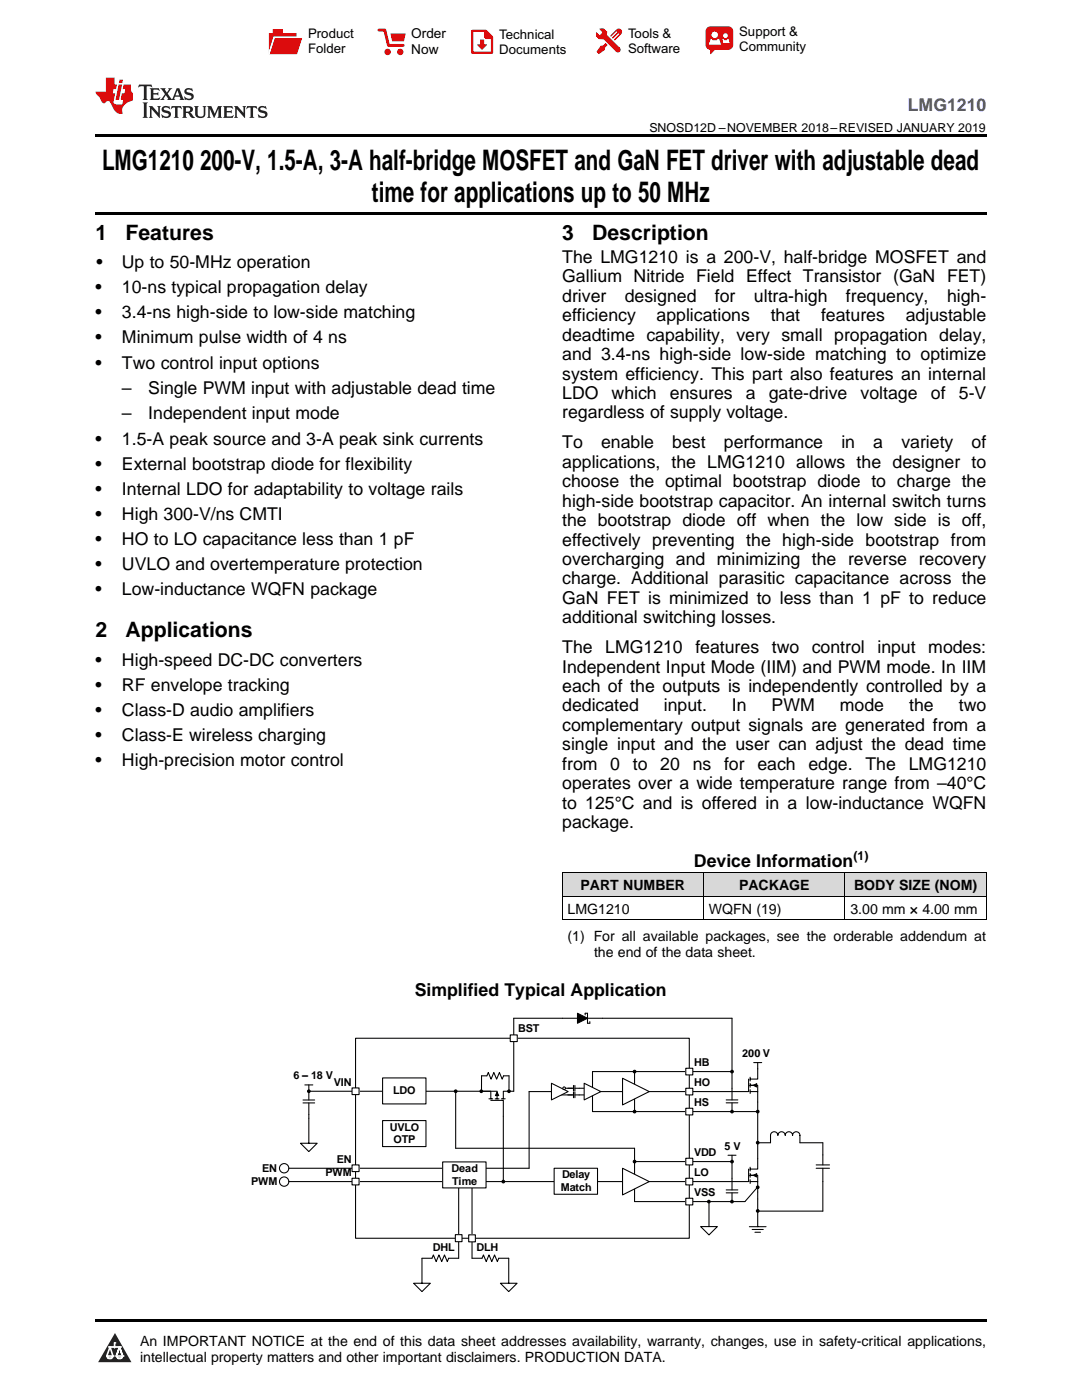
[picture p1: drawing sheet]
<svg xmlns="http://www.w3.org/2000/svg" width="216mm" height="279mm" viewBox="0 0 216 279" stroke-linecap="round" stroke-linejoin="round" font-family="sans-serif">
<defs><g id="words">
<g font-size="5.6">
<text x="20.4" y="33.9">LMG1210</text>
<text x="39.9" y="33.9">200-V, 1.5-A, 3-A half-bridge MOSFET and GaN FET driver with adjustable dead</text>
<text x="74.2" y="40.3">time for applications up to 50 MHz</text>
</g>
<g font-size="4.2">
<text x="19" y="47.8">1</text>
<text x="25" y="47.8">Features</text>
<text x="112.2" y="47.8">3</text>
<text x="118.2" y="47.8">Description</text>
<text x="19" y="127.2">2</text>
<text x="25" y="127.2">Applications</text>
</g>
<text font-size="3.5" fill="#00f" x="181.2" y="22.2">LMG1210</text>
<g font-size="3.5">
<text x="19.2" y="53.5">•</text>
<text x="24.3" y="53.5">Up to 50-MHz operation</text>
<text x="112.2" y="52.5">The LMG1210 is a 200-V, half-bridge MOSFET and</text>
<text x="19" y="58.5">•</text>
<text x="24.3" y="58.5">10-ns typical propagation delay</text>
<text x="112.2" y="56.3">Gallium Nitride Field Effect Transistor (GaN FET)</text>
<text x="19" y="63.5">•</text>
<text x="24.3" y="63.5">3.4-ns high-side to low-side matching</text>
<text x="112.2" y="60.2">driver</text>
<text x="112.2" y="64.1">efficiency</text>
<text x="124.7" y="60.2">designed</text>
<text x="131" y="64.1">applications</text>
<text x="142.7" y="60.2">for</text>
<text x="150.4" y="60.2">ultra-high</text>
<text x="153.8" y="64.1">that</text>
<text x="163.8" y="64.1">features</text>
<text x="168.8" y="60.2">frequency,</text>
<text x="180.7" y="64.1">adjustable</text>
<text x="189" y="60.2">high-</text>
<text x="19" y="68.5">•</text>
<text x="24.3" y="68.5">Minimum pulse width of 4 ns</text>
<text x="112.2" y="68">deadtime capability, very small propagation delay,</text>
<text x="112.2" y="71.9">and 3.4-ns high-side low-side matching to optimize</text>
<text x="19" y="73.6">•</text>
<text x="24.3" y="73.6">Two control input options</text>
<text x="112.2" y="75.7">system efficiency. This part also features an internal</text>
<text x="24.3" y="78.6">–</text>
<text x="24.3" y="83.7">–</text>
<text x="29.6" y="78.6">Single PWM input with adjustable dead time</text>
<text x="29.6" y="83.7">Independent input mode</text>
<text x="112.2" y="79.6">LDO</text>
<text x="112.2" y="83.5">regardless of supply voltage.</text>
<text x="122" y="79.6">which</text>
<text x="133.7" y="79.6">ensures</text>
<text x="148.8" y="79.6">a</text>
<text x="153.4" y="79.6">gate-drive</text>
<text x="171.7" y="79.6">voltage</text>
<text x="185.7" y="79.6">of</text>
<text x="191.3" y="79.6">5-V</text>
<text x="19" y="88.7">•</text>
<text x="24.3" y="88.7">1.5-A peak source and 3-A peak sink currents</text>
<text x="112.2" y="89.5">To</text>
<text x="119.9" y="89.5">enable</text>
<text x="134.2" y="89.5">best</text>
<text x="144.5" y="89.5">performance</text>
<text x="167.9" y="89.5">in</text>
<text x="174.3" y="89.5">a</text>
<text x="179.9" y="89.5">variety</text>
<text x="193.9" y="89.5">of</text>
<text x="19" y="93.7">•</text>
<text x="24.3" y="93.7">External bootstrap diode for flexibility</text>
<text x="112.2" y="93.3">applications, the LMG1210 allows the designer to</text>
<text x="19" y="98.7">•</text>
<text x="24.3" y="98.7">Internal LDO for adaptability to voltage rails</text>
<text x="112.2" y="97.2">choose the optimal bootstrap diode to charge the</text>
<text x="112.2" y="101.1">high-side bootstrap capacitor. An internal switch turns</text>
<text x="19" y="103.8">•</text>
<text x="24.3" y="103.8">High 300-V/ns CMTI</text>
<text x="112.2" y="105">the bootstrap diode off when the low side is off,</text>
<text x="19" y="108.8">•</text>
<text x="19" y="113.8">•</text>
<text x="24.3" y="108.8">HO to LO capacitance less than 1 pF</text>
<text x="24.3" y="113.8">UVLO and overtemperature protection</text>
<text x="112.2" y="108.9">effectively preventing the high-side bootstrap from</text>
<text x="112.2" y="112.7">overcharging and minimizing the reverse recovery</text>
<text x="19" y="118.8">•</text>
<text x="24.3" y="118.8">Low-inductance WQFN package</text>
<text x="112.2" y="116.6">charge. Additional parasitic capacitance across the</text>
<text x="112.2" y="120.5">GaN FET is minimized to less than 1 pF to reduce</text>
<text x="112.2" y="124.4">additional switching losses.</text>
<text x="112.2" y="130.4">The</text>
<text x="120.8" y="130.4">LMG1210</text>
<text x="138.8" y="130.4">features</text>
<text x="154" y="130.4">two</text>
<text x="162" y="130.4">control</text>
<text x="175.1" y="130.4">input</text>
<text x="185.2" y="130.4">modes:</text>
<text x="19" y="132.9">•</text>
<text x="19" y="137.9">•</text>
<text x="24.3" y="132.9">High-speed DC-DC converters</text>
<text x="24.3" y="137.9">RF envelope tracking</text>
<text x="112.2" y="134.2">Independent Input Mode (IIM) and PWM mode. In IIM</text>
<text x="19" y="142.9">•</text>
<text x="24.3" y="142.9">Class-D audio amplifiers</text>
<text x="112.2" y="138.1">each of the outputs is independently controlled by a</text>
<text x="112.2" y="142">dedicated</text>
<text x="132.5" y="142">input.</text>
<text x="146" y="142">In</text>
<text x="154" y="142">PWM</text>
<text x="167.6" y="142">mode</text>
<text x="181.4" y="142">the</text>
<text x="191.3" y="142">two</text>
<text x="19" y="148">•</text>
<text x="24.3" y="148">Class-E wireless charging</text>
<text x="112.2" y="145.9">complementary output signals are generated from a</text>
<text x="112.2" y="149.8">single input and the user can adjust the dead time</text>
<text x="19" y="153">•</text>
<text x="24.3" y="153">High-precision motor control</text>
<text x="112.2" y="153.6">from</text>
<text x="121.8" y="153.6">0</text>
<text x="126.3" y="153.6">to</text>
<text x="131.8" y="153.6">20</text>
<text x="138.2" y="153.6">ns</text>
<text x="144.5" y="153.6">for</text>
<text x="151.1" y="153.6">each</text>
<text x="161.3" y="153.6">edge.</text>
<text x="172.7" y="153.6">The</text>
<text x="181.3" y="153.6">LMG1210</text>
<text x="112.2" y="157.5">operates over a wide temperature range from –40°C</text>
<text x="112.2" y="161.4">to 125°C and is offered in a low-inductance WQFN</text>
<text x="112.2" y="165.3">package.</text>
<text x="138.5" y="173">Device Information</text>
<text x="82.8" y="198.8">Simplified Typical Application</text>
</g>
<g font-size="2.8">
<text x="115.8" y="177.7">PART NUMBER</text>
<text x="147.5" y="177.7">PACKAGE</text>
<text x="170.4" y="177.7">BODY SIZE (NOM)</text>
<text x="113.2" y="182.3">LMG1210</text>
<text x="141.5" y="182.3">WQFN (19)</text>
<text x="169.7" y="182.3">3.00 mm × 4.00 mm</text>
<text x="113.2" y="187.8">(1) For all available packages, see the orderable addendum at</text>
<text x="118.5" y="191">the end of the data sheet.</text>
<text x="27.9" y="268.6">An IMPORTANT NOTICE at the end of this data sheet addresses availability, warranty, changes, use in safety-critical applications,</text>
<text x="27.9" y="271.8">intellectual property matters and other important disclaimers. PRODUCTION DATA.</text>
</g>
<g font-size="2.7">
<text x="82.1" y="7.7">Order</text>
<text x="82.1" y="10.7">Now</text>
</g>
<g font-size="2.6">
<text x="61.5" y="7.6">Product</text>
<text x="61.5" y="10.6">Folder</text>
<text x="99.6" y="7.8">Technical</text>
<text x="99.6" y="10.8">Documents</text>
<text x="125.3" y="7.6">Tools &amp;</text>
<text x="125.3" y="10.6">Software</text>
<text x="147.5" y="7.2">Support &amp;</text>
<text x="147.5" y="10.2">Community</text>
</g>
<g font-size="2.5">
<text x="129.6" y="26.3">SNOSD12D –NOVEMBER 2018–REVISED JANUARY 2019</text>
<text x="170.3" y="171.6">(1)</text>
</g>
<g font-size="2.2">
<text x="103.4" y="206.1">BST</text>
<text x="58.6" y="215.4">6 ± 18 V</text>
<text x="138.5" y="212.7">HB</text>
<text x="148.1" y="211">200 V</text>
<text x="66.6" y="216.7">VIN</text>
<text x="78.5" y="218.4">LDO</text>
<text x="138.5" y="216.7">HO</text>
<text x="138.5" y="220.7">HS</text>
<text x="77.8" y="225.7">UVLO</text>
<text x="52.3" y="233.8">EN</text>
<text x="67.2" y="232.1">EN</text>
<text x="78.5" y="228.2">OTP</text>
<text x="90.1" y="233.9">Dead</text>
<text x="138.5" y="230.7">VDD</text>
<text x="144.6" y="229.5">5 V</text>
<text x="50.1" y="236.5">PWM</text>
<text x="64.9" y="234.7">PWM</text>
<text x="90.2" y="236.5">Time</text>
<text x="111.9" y="237.7">Match</text>
<text x="112.1" y="235.2">Delay</text>
<text x="138.5" y="234.7">LO</text>
<text x="138.5" y="238.7">VSS</text>
<text x="86.4" y="249.7">DHL</text>
<text x="95.1" y="249.7">DLH</text>
</g>
</g></defs>
<g fill="#d8d8d8">
<path d="M112.2 174.3h28.2v4.6h-28.2z"/>
<path d="M140.4 174.3h28.2v4.6h-28.2z"/>
<path d="M168.6 174.3h28.2v4.6h-28.2z"/>
</g>
<path d="M22.9 266l3.3 5.9h-6.6z" fill="#231f20"/>
<path d="M21.3 270.6h1.2l-.3 .5h-.3a.53 .53 0 0 1-.6-.5z" fill-rule="evenodd" fill="#fff"/>
<path d="M21.3 270.6h1.2l-.3 .5h-.3a.53 .53 0 0 1-.6-.5z" fill="none" stroke="#231f20" stroke-width=".33"/>
<path d="M21.3 270.6l1.2 .1-.3 .4h-.5z" fill="none" stroke="#fff" stroke-width=".33"/>
<path d="M22.9 268.9h.1" fill="none" stroke="#fff" stroke-width=".33"/>
<path d="M22.9 268v.9z" fill="#fff"/>
<path d="M22.9 268v.9z" fill="none" stroke="#fff" stroke-width=".33"/>
<circle cx="22.9" cy="268" r=".16" fill="#fff"/>
<path d="M21.8 268.8h.1" fill="none" stroke="#fff" stroke-width=".33"/>
<path d="M21.8 268.8h2.2z" fill="#fff"/>
<path d="M21.8 268.8h2.2z" fill="none" stroke="#fff" stroke-width=".33"/>
<circle cx="24" cy="268.8" r=".16" fill="#fff"/>
<path d="M23.2 270.6h.1" fill="none" stroke="#fff" stroke-width=".33"/>
<path d="M23.8 268.8l-.6 1.8z" fill="#fff"/>
<path d="M23.8 268.8l-.6 1.8z" fill="none" stroke="#fff" stroke-width=".33"/>
<path d="M23.8 268.8l.7 1.8z" fill="#fff"/>
<path d="M23.8 268.8l.7 1.8z" fill="none" stroke="#fff" stroke-width=".33"/>
<path d="M24.4 270.6h.1" fill="none" stroke="#fff" stroke-width=".33"/>
<circle cx="21.3" cy="270.6" r=".16" fill="#fff"/>
<path d="M22 268.8l-.7 1.8z" fill="#fff"/>
<path d="M22 268.8l-.7 1.8z" fill="none" stroke="#fff" stroke-width=".33"/>
<path d="M22 268.8l.5 1.8z" fill="#fff"/>
<path d="M22 268.8l.5 1.8z" fill="none" stroke="#fff" stroke-width=".33"/>
<circle cx="22.5" cy="270.6" r=".16" fill="#fff"/>
<path d="M23.3 270.6h1.2a.63 .63 0 0 1-.6 .5 .63 .63 0 0 1-.6-.5z" fill-rule="evenodd" fill="#fff"/>
<path d="M23.3 270.6h1.2a.63 .63 0 0 1-.6 .5 .63 .63 0 0 1-.6-.5z" fill="none" stroke="#231f20" stroke-width=".33"/>
<path d="M23.3 270.6h1.2l-.4 .5h-.5z" fill="none" stroke="#fff" stroke-width=".33"/>
<path d="M23.2 270.6h.1" fill="none" stroke="#fff" stroke-width=".33"/>
<circle cx="24.5" cy="270.6" r=".16" fill="#fff"/>
<path d="M19 263.2h177.8v.5h-177.8z" fill="#000"/>
<g fill="none" stroke="#000" stroke-width=".21">
<path d="M61.6 217.8h37.6M70.9 207.2h66.6v39.9h-66.6zM118.2 213.9h27.9M119.3 217.8h26.9M126.6 213.9v7.9M118.2 221.8h32.9"/>
<circle cx="126.6" cy="213.9" r=".27"/>
<circle cx="126.6" cy="221.8" r=".27"/>
</g>
<g fill="#000">
<circle cx="126.6" cy="213.9" r=".27"/>
<circle cx="126.6" cy="221.8" r=".27"/>
</g>
<path d="M124.2 215.2l5.3 2.6-5.3 2.7z" fill="#fff"/>
<path d="M124.2 215.2l5.3 2.6-5.3 2.7z" fill="none" stroke="#000" stroke-width=".21"/>
<path d="M136.8 213.2h1.4v1.3h-1.4z" fill-rule="evenodd" fill="#fff"/>
<path d="M136.8 213.2h1.4v1.3h-1.4z" fill="none" stroke="#000" stroke-width=".21"/>
<path d="M136.8 217.2h1.4v1.3h-1.4z" fill-rule="evenodd" fill="#fff"/>
<path d="M136.8 217.2h1.4v1.3h-1.4z" fill="none" stroke="#000" stroke-width=".21"/>
<path d="M136.8 221.2h1.4v1.3h-1.4z" fill-rule="evenodd" fill="#fff"/>
<path d="M115.6 217.2h2M115.6 218.5h2M118.2 213.9v7.9M136.8 221.2h1.4v1.3h-1.4z" fill="none" stroke="#000" stroke-width=".21"/>
<path d="M116.6 216.2l3.3 1.6-3.3 1.7z" fill="#fff"/>
<path d="M111.3 218.5h2.9M112.6 217.2h1.6M116.6 216.2l3.3 1.6-3.3 1.7z" fill="none" stroke="#000" stroke-width=".21"/>
<path d="M76.3 215.1h8.7v5.2h-8.7z" fill-rule="evenodd" fill="#fff"/>
<path d="M76.3 215.1h8.7v5.2h-8.7zM102.5 203.2v14.6" fill="none" stroke="#000" stroke-width=".21"/>
<path d="M101.8 206.5h1.4v1.4h-1.4z" fill-rule="evenodd" fill="#fff"/>
<path d="M95.9 217.8h2v1.5M97.6 219.3h.7M97.9 219.6h2.5v3.2M98.8 219.3h.8M99.2 218l.3 .6h-.7zM99.2 217.8v1.5M100.1 219.3h.7M101.8 206.5h1.4v1.4h-1.4zM102.5 217.8h-2.1v1.5" fill="none" stroke="#000" stroke-width=".21"/>
<path d="M99.2 218l.3 .6h-.7z" fill="#000"/>
<path d="M76.3 223.6h8.7v5.2h-8.7z" fill-rule="evenodd" fill="#fff"/>
<g fill="none" stroke="#000" stroke-width=".21">
<path d="M76.3 223.6h8.7v5.2h-8.7zM119.3 235.8h26.9M126.6 231.8h19.6M126.6 229.2v10.6h22"/>
<circle cx="126.6" cy="231.8" r=".27"/>
</g>
<circle cx="126.6" cy="231.8" r=".27" fill="#000"/>
<path d="M124.2 233.2l5.3 2.6-5.3 2.7z" fill="#fff"/>
<path d="M124.2 233.2l5.3 2.6-5.3 2.7z" fill="none" stroke="#000" stroke-width=".21"/>
<path d="M136.8 231.2h1.4v1.3h-1.4z" fill-rule="evenodd" fill="#fff"/>
<path d="M136.8 231.2h1.4v1.3h-1.4z" fill="none" stroke="#000" stroke-width=".21"/>
<path d="M136.8 235.1h1.4v1.4h-1.4z" fill-rule="evenodd" fill="#fff"/>
<path d="M136.8 235.1h1.4v1.4h-1.4z" fill="none" stroke="#000" stroke-width=".21"/>
<path d="M136.8 239.1h1.4v1.4h-1.4z" fill-rule="evenodd" fill="#fff"/>
<path d="M110.9 217.8h-5.3v15.4M136.8 239.1h1.4v1.4h-1.4z" fill="none" stroke="#000" stroke-width=".21"/>
<path d="M110 216.2l3.4 1.6-3.4 1.7z" fill="#fff"/>
<path d="M110 216.2l3.4 1.6-3.4 1.7zM57.6 233.2h48M57.6 235.8h54" fill="none" stroke="#000" stroke-width=".21"/>
<path d="M110.6 233.2h8.6v5.1h-8.6z" fill-rule="evenodd" fill="#fff"/>
<g fill="none" stroke="#000" stroke-width=".21">
<path d="M90.9 217.8v11.4h35.7M110.6 233.2h8.6v5.1h-8.6z"/>
<circle cx="90.9" cy="217.8" r=".27"/>
</g>
<circle cx="90.9" cy="217.8" r=".27" fill="#000"/>
<path d="M70.2 217.1h1.4v1.3h-1.4z" fill-rule="evenodd" fill="#fff"/>
<path d="M70.2 217.1h1.4v1.3h-1.4z" fill="none" stroke="#000" stroke-width=".21"/>
<path d="M70.2 232.5h1.4v1.3h-1.4z" fill-rule="evenodd" fill="#fff"/>
<path d="M70.2 232.5h1.4v1.3h-1.4z" fill="none" stroke="#000" stroke-width=".21"/>
<path d="M70.2 235.1h1.4v1.4h-1.4z" fill-rule="evenodd" fill="#fff"/>
<g fill="none" stroke="#000" stroke-width=".21">
<path d="M70.2 235.1h1.4v1.4h-1.4zM91.5 237.1v14M94.2 234.5v16.6M100.4 222.8v13"/>
<circle cx="100.4" cy="235.8" r=".27"/>
</g>
<circle cx="100.4" cy="235.8" r=".27" fill="#000"/>
<path d="M90.9 246.4h1.3v1.4h-1.3z" fill-rule="evenodd" fill="#fff"/>
<path d="M90.9 246.4h1.3v1.4h-1.3z" fill="none" stroke="#000" stroke-width=".21"/>
<path d="M93.5 246.4h1.4v1.4h-1.4z" fill-rule="evenodd" fill="#fff"/>
<path d="M86.2 251.1l.3-.7 .5 1.4 .6-1.4 .5 1.4 .6-1.4 .5 1.4 .3-.7h2M93.5 246.4h1.4v1.4h-1.4z" fill="none" stroke="#000" stroke-width=".21"/>
<path d="M82.5 256.1h3.4l-1.7 1.7z" fill="#fff"/>
<path d="M82.5 256.1h3.4l-1.7 1.7zM86.2 251.1h-2v5M94.2 251.1h2l.3-.7 .5 1.4 .6-1.4 .5 1.4 .6-1.4 .5 1.4 .3-.7h2" fill="none" stroke="#000" stroke-width=".21"/>
<path d="M99.8 256.1h3.4l-1.7 1.7z" fill="#fff"/>
<g fill="none" stroke="#000" stroke-width=".21">
<path d="M60.5 219.5h2.3M61.6 217.8v1.7M102.5 203.2h43.6v16.3M115.2 202.2l2 1-2 1zM116.8 202.5v-.3h.4v2h.5v-.3M144.9 219.5h2.3M60.5 220.1h2.3M61.6 220.1v2.3M144.9 220.1h2.3M144.9 237.5h2.3M144.9 238.1h2.3M146.1 220.1v1.7"/>
<path d="M146.1 235.1v2.4M146.1 238.1v1.7M99.8 256.1h3.4l-1.7 1.7zM101.5 251.1v5"/>
<circle cx="146.1" cy="213.9" r=".27"/>
</g>
<g fill="#000">
<path d="M115.2 202.2l2 1-2 1z"/>
<circle cx="146.1" cy="213.9" r=".27"/>
</g>
<path d="M60 228.2h3.3l-1.7 1.6z" fill="#fff"/>
<g fill="none" stroke="#000" stroke-width=".21">
<path d="M60.8 216.5h1.6M61.6 216.5v1.3M113.3 217.2h1.1M113.3 218.5h1.1M114.4 216.6v1.1M114.4 218v1.1M114.7 216.6v1.1M114.7 218v1.1M114.7 217.2h.9M114.7 218.5h.9M149.4 215.4v2.4h-3.2M149.7 217.8h1.5v15.5h-1.5"/>
<path d="M149.7 215v.7M149.7 216.2v.8M149.7 217.5v.7M150.3 216.6l.7-.3v.6zM150.4 212.1h1.6M150.9 216.6h-1.2h1.5v1.2M151.2 213.3v2.1h-1.5M151.2 212.1v1.2M60 228.2h3.3l-1.7 1.6zM61.6 222.4v5.8M145.3 230.6h1.6M146.1 230.6v4.5"/>
<path d="M149.4 233.3v2.5h-3.2M149.7 235.8h1.5v9M149.7 232.9v.8M149.7 234.2v.7M149.7 235.4v.8M150.3 234.6l.7-.4v.7zM150.9 234.6h-1.2h1.5v1.2M149.5 244.8h3.4M150.1 245.4h2.2M150.6 245.9h1.1"/>
<circle cx="61.6" cy="217.8" r=".27"/>
<circle cx="56.7" cy="233.2" r=".93"/>
<circle cx="56.7" cy="235.8" r=".93"/>
<circle cx="146.1" cy="231.8" r=".27"/>
<circle cx="146.1" cy="221.8" r=".27"/>
<circle cx="151.2" cy="221.8" r=".27"/>
<circle cx="151.2" cy="236.9" r=".27"/>
</g>
<g fill="#000">
<path d="M150.3 216.6l.7-.3v.6zM150.3 234.6l.7-.4v.7z"/>
<circle cx="61.6" cy="217.8" r=".27"/>
<circle cx="146.1" cy="231.8" r=".27"/>
<circle cx="146.1" cy="221.8" r=".27"/>
<circle cx="151.2" cy="221.8" r=".27"/>
<circle cx="151.2" cy="236.9" r=".27"/>
</g>
<path d="M88.3 231.9h8.7v5.2h-8.7z" fill-rule="evenodd" fill="#fff"/>
<path d="M88.3 231.9h8.7v5.2h-8.7z" fill="none" stroke="#000" stroke-width=".21"/>
<circle cx="112.6" cy="217.2" r=".27" fill="#fff"/>
<circle cx="112.6" cy="217.2" r=".27" fill="none" stroke="#000" stroke-width=".21"/>
<path d="M139.8 244.8h3.3l-1.6 1.7z" fill="#fff"/>
<g fill="none" stroke="#000" stroke-width=".21">
<path d="M96.1 217.8v-3.1h1.1l.2-.7 .6 1.4 .5-1.4 .6 1.4 .6-1.4 .5 1.4 .3-.7h1.1v3.1M141.5 239.8v5M151.1 228.1h2.6v-1.5a.73 .73 0 0 1 .8-.7 .73 .73 0 0 1 .7 .7 .73 .73 0 0 1 .7-.7 .73 .73 0 0 1 .8 .7 .73 .73 0 0 1 .7-.7 .73 .73 0 0 1 .7 .7 .73 .73 0 0 1 .8-.7 .73 .73 0 0 1 .7 .7v1.5h4.6v4.4M151.2 236.9l-2.6 2.9M162.9 233.2h2.6M162.9 232.5h2.6M164.2 233.2v8.5h-13M139.8 244.8h3.3l-1.6 1.7z"/>
<circle cx="96" cy="217.8" r=".27"/>
<circle cx="101.6" cy="217.8" r=".27"/>
<circle cx="141.4" cy="239.8" r=".27"/>
<circle cx="146.1" cy="239.8" r=".27"/>
<circle cx="151.2" cy="228" r=".27"/>
<circle cx="151.2" cy="241.7" r=".27"/>
</g>
<g fill="#000">
<circle cx="96" cy="217.8" r=".27"/>
<circle cx="101.6" cy="217.8" r=".27"/>
<circle cx="141.4" cy="239.8" r=".27"/>
<circle cx="146.1" cy="239.8" r=".27"/>
<circle cx="151.2" cy="228" r=".27"/>
<circle cx="151.2" cy="241.7" r=".27"/>
</g>
<path d="M112.2 178.9h84.6M112.2 174.2h84.6M112.2 174.3v9.3M140.4 174.3v9.3M168.6 174.3v9.3M196.8 174.3v9.3M112.2 183.5h84.6" fill="none" stroke="#000" stroke-width=".2"/>
<path d="M19 26.8h177.8v.6h-177.8zM19 42.3h177.8v.5h-177.8z" fill="#000"/>
<path d="M27.7 16.9l-.1 .6 .6-.3h.5v.2v2.2l-.2 .4h1l-.2-.4v-2.2v-.2h.5l.6 .3-.2-.6zM29.9 17.6l.2 .4v1.6l-.2 .4h1.9l.1-.6a1.09 1.09 0 0 1-1.3 .1v-.6h.6l.4 .2v-.7l-.2 .2h-.8v-.6l.2-.1a1.01 1.01 0 0 1 1 .3l-.1-.6zM32 17.6l.9 1.2-1 1.2h.9l-.2-.3 .5-.7 .5 .7-.3 .3h1.7l-.2-.3 .1-.4h1l.1 .4-.2 .3h1l-.3-.4-.7-2h-.5l-1 2.2-.8-1.1 .9-1.1h-.9l.2 .2-.4 .7-.4-.7 .2-.2zM35.4 18l.4 1h-.8zM37 17.7a.66 .66 0 0 0-.2 .8 .66 .66 0 0 0 .6 .4l.7 .2 .1 .2a.8 .8 0 0 1-.7 .4 .8 .8 0 0 1-.7-.5l.1 .8 .2-.2a.94 .94 0 0 0 1.1 .1 .94 .94 0 0 0 .4-.9 1.48 1.48 0 0 0-1.3-.6v-.4a1.1 1.1 0 0 1 1.2 .2l-.2-.6-.2 .1-.5-.1zM28.5 20.4l.2 .4v2.3l-.2 .4h1l-.2-.4v-2.3l.2-.4zM29.7 21.2l.2 .4v1.5l-.2 .4h.8l-.3-.4 .1-1.3 1.6 1.8v-2l.2-.4h-.7l.2 .2v1.1l-1.2-1.3zM32.5 21.3a.66 .66 0 0 0-.2 .8 .66 .66 0 0 0 .6 .4l.6 .2 .2 .2a.8 .8 0 0 1-.8 .4 .8 .8 0 0 1-.7-.5l.2 .7 .2-.1a.94 .94 0 0 0 1 .1 .94 .94 0 0 0 .5-1 1.47 1.47 0 0 0-1.3-.6l-.1-.3a1.1 1.1 0 0 1 1.3 .2l-.2-.6-.2 .1-.5-.2zM34.3 21.2l-.2 .6a.64 .64 0 0 1 .8-.3v1.6l-.2 .4h1l-.3-.4 .1-1.6a.66 .66 0 0 1 .8 .3l-.2-.6zM36.3 21.2l.3 .4v1.5l-.3 .4h1l-.2-.2v-.7h.5l.1 .1a.8 .8 0 0 0 1.2 .7l-1-1a.62 .62 0 0 0 .6-.5 .62 .62 0 0 0-.6-.7zM37.1 21.5h.1a.48 .48 0 0 1 .6 0 .48 .48 0 0 1 .1 .6l-.2 .1-.6 .1zM38.7 21.2l.2 .2a2.29 2.29 0 0 0 .4 2 1.05 1.05 0 0 0 1.7-.7v-1.3l.2-.2h-.8l.2 .4v1.1a.61 .61 0 0 1-.6 .6 .61 .61 0 0 1-.6-.6v-1.1l.3-.4zM41.3 21.2l.3 .4v1.5l-.3 .4h.8l-.2-.4v-1.4l.8 1.9 .9-1.9v1.4l-.2 .4h.9l-.2-.4v-1.5l.2-.4h-.8l-.7 1.5-.6-1.5zM44.5 21.2l.2 .4v1.5l-.2 .4h1.9l.2-.6a1.1 1.1 0 0 1-1.4 .2v-.7h.6l.4 .2v-.6l-.2 .1-.8 .1v-.6l.2-.1a1.02 1.02 0 0 1 1.1 .2l-.2-.5zM46.7 21.2l.2 .4v1.5l-.2 .4h.8l-.3-.4 .1-1.3 1.6 1.8v-2l.2-.4h-.7l.2 .2v1.1l-1.2-1.3zM49.3 21.2l-.1 .6a.64 .64 0 0 1 .8-.3v1.6l-.3 .4h1l-.2-.4v-1.6a.66 .66 0 0 1 .8 .3l-.1-.6zM51.7 21.3a.66 .66 0 0 0-.2 .7 .66 .66 0 0 0 .7 .5l.6 .2 .1 .2a.8 .8 0 0 1-.7 .4 .8 .8 0 0 1-.7-.5l.1 .7 .2-.1a.94 .94 0 0 0 1.1 .1 .94 .94 0 0 0 .4-1 1.48 1.48 0 0 0-1.2-.6l-.1-.3a1.1 1.1 0 0 1 1.2 .2l-.2-.6-.1 .1-.6-.2z" fill="#231f20"/>
<path d="M21.1 15.5v2.8h-2v.4l.9 .9a.96 .96 0 0 0 1 1 .59 .59 0 0 1 .5-.4 .59 .59 0 0 1 .5 .3l.4 .8a1.61 1.61 0 0 0 2.1 1.3 1.63 1.63 0 0 1 1.1-2.2l.9-.3v-1.5a1.6 1.6 0 0 1-.4-1.7h-1.4l-.2 .9h.5l-.2 .8h-.5l-.2 1v.3h.5l-.2 .9h-.7a.74 .74 0 0 1-1-.6l.3-1.6h-.5l.2-.8h.5l.1-.9h-.4v-1.4zM23.7 16.9l-.7 3h.8l.6-3zM23.8 15.9l-.1 .7h.7l.2-.7z" fill="#ee1d23"/>
<g fill="#d60000">
<path d="M54.4 5.8h2v.8h2.8v4.2h-5.5v-4.2h.7z" fill-rule="evenodd"/>
<path d="M54.7 7.5h5.6l-1 3.3h-5.6z" fill-rule="evenodd"/>
</g>
<path d="M54.6 7.4h5.8l-.1 .1h-5.5l-1.1 3.3z" fill-rule="evenodd" fill="#fff"/>
<path d="M54.6 7.4h5.8l-.1 .1h-5.5l-1.1 3.3z" fill="none" stroke="#fff" stroke-width=".2"/>
<path d="M75.6 6h1.2l.7 3.1h3" fill="none" stroke="#d60000" stroke-width=".56"/>
<g fill="#d60000">
<path d="M77.9 6.7h3.1l-.4 1.5h-2.3z" fill-rule="evenodd"/>
<circle cx="77.3" cy="10.4" r=".64"/>
<circle cx="79.9" cy="10.4" r=".64"/>
</g>
<path d="M94.2 6.2h2.7l1.3 1.2v3.1h-4z" fill="none" stroke="#d60000" stroke-width=".44"/>
<g fill="#d60000">
<path d="M95.8 7.9h.8v1h.6l-1 1.1-1-1v-.1h.6z" fill-rule="evenodd"/>
<path d="M96.6 6.2h.3l1.3 1.2v.4h-1.3l-.3-.4z" fill-rule="evenodd"/>
<path d="M119.6 5.7h.9l.6 .6 .1 .7 2.5 2.5-.8 .8-2.3-2.3-1.1-.2-.6-.6v-.8l.7 .6 .5-.4v-.2l-.4-.5z" fill-rule="evenodd"/>
<path d="M119.9 9.1h.4l.5-.5 .4 .4-.5 .5v.4l-1.2 .9-.5-.5z" fill-rule="evenodd"/>
<path d="M123 5.9a.67 .67 0 0 1 .9 0 .67 .67 0 0 1 0 .9z" fill-rule="evenodd"/>
<path d="M123 5.9l.9 .9-1.2 1.2h-.2l.1-.2 .9-.9 .1-.2h-.3l-.9 1h-.2v-.2l.9-1 .1-.2h-.3l-.9 1h-.2v-.2z" fill-rule="evenodd"/>
<circle cx="123.3" cy="9.9" r=".54"/>
</g>
<path d="M121.1 6.3l-.1 .7" fill="none" stroke="#d60000" stroke-width=".2"/>
<g fill="#d60000">
<path d="M141.1 5.5l.6-.2h3.6a.95 .95 0 0 1 1 .9v2.8a.95 .95 0 0 1-1 .9h-3.6a.95 .95 0 0 1-.9-.9v-2.8z" fill-rule="evenodd"/>
<path d="M141.7 9.9h.9l-.7 .9h-.2z" fill-rule="evenodd"/>
</g>
<g fill="#fff">
<path d="M144.3 8.6h1.3z"/>
<path d="M141.8 7.8h.3l.1 .2h.8l.2-.2h.3l.4 1.1h-2.5z" fill-rule="evenodd"/>
<path d="M144.2 7.8h.2l.2 .2h.4l.2-.2h.2l.2 .8h-1.3z" fill-rule="evenodd"/>
<circle cx="142.6" cy="6.9" r=".65"/>
<circle cx="144.8" cy="7.1" r=".48"/>
</g>
<use href="#words"/>
</svg>
